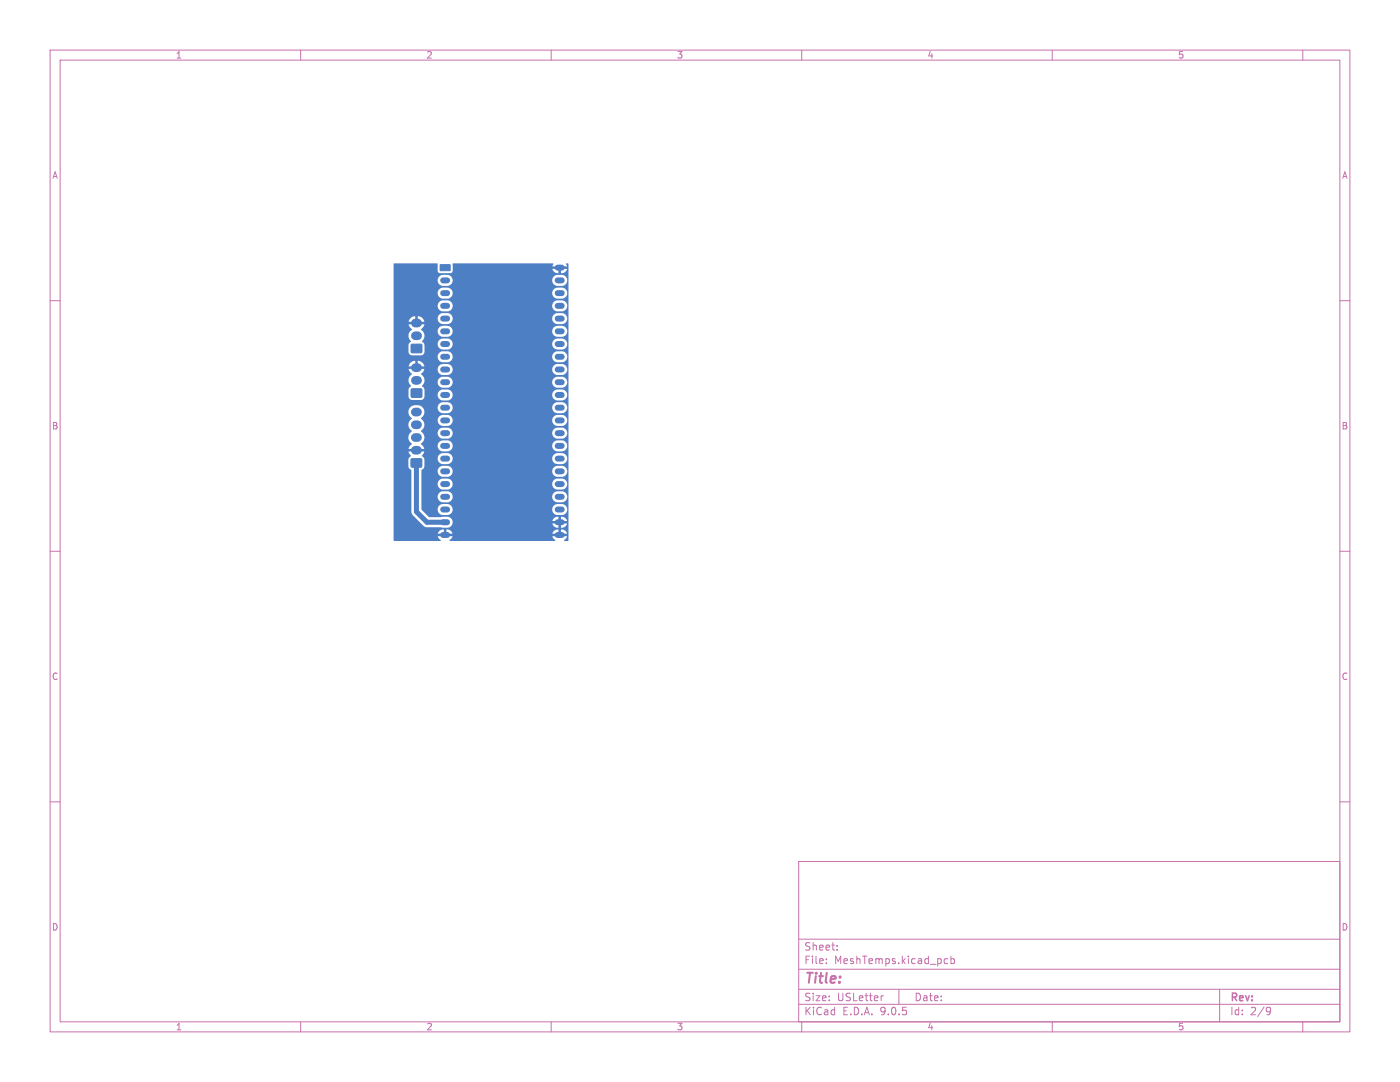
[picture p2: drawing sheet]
<svg xmlns="http://www.w3.org/2000/svg" width="279mm" height="216mm" viewBox="0 0 279 216" stroke-linecap="round" stroke-linejoin="round" font-family="sans-serif">
<defs><g id="words">
<text font-size="2.8" fill="#c872ab" x="160.4" y="196.8">Title:</text>
<g font-size="2.1" fill="#c872ab">
<text x="160.4" y="189.9">Sheet:</text>
<text x="160.4" y="192.6">File:</text>
<text x="166.5" y="192.6">MeshTemps.kicad_pcb</text>
<text x="160.4" y="202.8">KiCad</text>
<text x="160.4" y="200">Size:</text>
<text x="167" y="200">USLetter</text>
<text x="168.1" y="202.8">E.D.A.</text>
<text x="175.7" y="202.8">9.0.5</text>
<text x="182.4" y="200">Date:</text>
<text x="245.4" y="200.2">Rev:</text>
<text x="245.4" y="202.8">Id:</text>
<text x="249.5" y="202.8">2/9</text>
</g>
<g font-size="1.8" fill="#c872ab">
<text x="35" y="11.9">1</text>
<text x="85" y="11.9">2</text>
<text x="135" y="11.9">3</text>
<text x="185" y="11.9">4</text>
<text x="235" y="11.9">5</text>
<text x="10.3" y="35.9">A</text>
<text x="267.7" y="35.9">A</text>
<text x="10.3" y="85.9">B</text>
<text x="267.7" y="85.9">B</text>
<text x="10.3" y="135.9">C</text>
<text x="267.7" y="135.9">C</text>
<text x="10.3" y="185.9">D</text>
<text x="267.7" y="185.9">D</text>
<text x="35" y="205.8">1</text>
<text x="85" y="205.8">2</text>
<text x="135" y="205.8">3</text>
<text x="185" y="205.8">4</text>
<text x="235" y="205.8">5</text>
</g>
</g></defs>
<g fill="none" stroke="#c872ab" stroke-width=".2">
<path d="M10 10h259.4v195.9h-259.4zM12 12h255.4v191.9h-255.4zM60 10v2M110 10v2M160 10v2M210 10v2M260 10v2M10 60h2M267.4 60h2M10 110h2M267.4 110h2M10 160h2"/>
<path d="M159.4 171.9h108v32h-108zM267.4 160h2M159.4 197.4h108M159.4 193.4h108M159.4 187.4h108M164.9 192.1v.2M164.9 191.4v.1M167.1 189.4v.2M167.1 188.7v.1M176.3 198.7l-.3 .1M179.4 197.4v3M188.6 192.2h.5"/>
<path d="M188.6 191.4h.5M189.8 191.4l.4-.1 .3 .3-.1 .6h-.6M189.8 190.8v1.5M243.4 197.4v6.5M60 203.9v2M110 203.9v2M159.4 200.4h108M160 203.9v2M210 203.9v2M253 201l.5 .1a.99 .99 0 0 1-.4 1.4h-.2M253.6 201.6l-.3 .3h-.3M260 203.9v2"/>
</g>
<g fill="#4d7fc4" stroke="#4d7fc4" stroke-width=".2">
<path d="M87.8 52.8h2v1.2h-2z"/>
<path d="M82.1 91.6h2v1.6h-2z"/>
<path d="M82.1 77.6h2v1.6h-2z"/>
<path d="M82.1 68.7h2v1.6h-2z"/>
</g>
<g fill="none" stroke="#4d7fc4" stroke-width="1.2">
<path d="M88.4 56h.8M88.4 58.5h.8M111.3 56h.8M111.3 58.5h.8M111.3 53.4h.8M88.4 61h.8M88.4 63.6h.8M88.4 66.1h.8M88.4 68.7h.8M88.4 71.2h.8M88.4 73.7h.8M88.4 76.3h.8"/>
<path d="M88.4 78.8h.8M111.3 61h.8M111.3 63.6h.8M111.3 66.1h.8M111.3 68.7h.8M111.3 71.2h.8M111.3 73.7h.8M111.3 76.3h.8M111.3 78.8h.8M88.4 81.4h.8M88.4 83.9h.8M88.4 86.4h.8"/>
<path d="M88.4 89h.8M88.4 91.5h.8M88.4 94.1h.8M88.4 96.6h.8M88.4 99.1h.8M111.3 81.4h.8M111.3 83.9h.8M111.3 86.4h.8M111.3 89h.8M111.3 91.5h.8M111.3 94.1h.8M111.3 96.6h.8"/>
<path d="M111.3 99.1h.8M88.4 101.7h.8M88.4 104.2h.8M88.4 106.7h.8M111.3 101.7h.8M111.3 104.2h.8M111.3 106.8h.8"/>
</g>
<path d="M82.9 75.9h.4M82.9 73.4h.4M82.9 67h.4M82.9 64.5h.4M82.9 89.8h.4M82.9 87.3h.4M82.9 84.8h.4M82.9 82.2h.4" fill="none" stroke="#4d7fc4" stroke-width="1.7"/>
<path d="M83.1 92.4v9.7l2.1 2.1h3.6" fill="none" stroke="#4d7fc4" stroke-width="1"/>
<path d="M78.6 52.6h8.6l.1 .1v1.4l.3 .4h2.3l.4-.4v-1.4l.1-.1h19.9a.39 .39 0 0 1-.1 .6h1.2v.5h-1.2a1.12 1.12 0 0 0 1.2 .8v-.8h.6v.8h.2a1.1 1.1 0 0 0 1-.8h-1.2v-.5h1.2l-.2-.6h.4v55.2l-.1 .1h-.7v-.2l.3-.2 .3-.5h-1.2v-.5h1.2a1.12 1.12 0 0 0-1.2-.8v.7h-.6v-.7h-.2a1.1 1.1 0 0 0-1 .8h1.2v.5h-1.2l.3 .5 .3 .3v.1h-21.1v-.2l.4-.2 .2-.5h-1.1v-.5h1.1a1.12 1.12 0 0 0-1.2-.9v.8h-.5v-.8h-.3a1.1 1.1 0 0 0-.9 .9h1.1v.5h-1.1l.2 .5 .4 .3-.1 .1h-9.3v-25.8h2.9l.2 .8 .5 .5a1.57 1.57 0 0 0 0 2.7 1.5 1.5 0 0 0 0 2.5l-.5 .5-.2 .5h1.1v.5h-1.1l.5 .8-.5 .7v1.5l.2 .4 .4 .3v8.4l.1 .4 2.4 2.4 .3 .2 4.4 .1a1.1 1.1 0 0 0 1-1.3h21.1v.5h-1.2a1.11 1.11 0 0 0 1.2 .8v-.8h.6v.8h.2a1.1 1.1 0 0 0 1-.8h-1.2v-.5h1.2a1.12 1.12 0 0 0-1.2-.9v.8h-.6v-.8h-.2a1.1 1.1 0 0 0-1 .9l-19.9-.1a1.1 1.1 0 0 0-1-.8l-3.6 .1-1.6-1.6h3.2v.2a1.1 1.1 0 0 0 1 1l1.2-.1a1.1 1.1 0 0 0 .8-1.1h19.9v.2a1.1 1.1 0 0 0 1 1l1.2-.1a1.1 1.1 0 0 0 .8-1.1 1.1 1.1 0 0 0-1-1h-1l-.5 .1-.3 .4-.2 .5h-19.9a1.1 1.1 0 0 0-1-1h-1l-.4 .1-.4 .4-.2 .5h-3.2v-2.6h3.2a1.1 1.1 0 0 0 1.1 1.2h1.1a1.1 1.1 0 0 0 .8-1.2h19.9v.2a1.1 1.1 0 0 0 1 1h1.2a1.1 1.1 0 0 0 .8-1.2 1.1 1.1 0 0 0-1-1h-1l-.5 .2-.3 .4-.2 .4h-19.9a1.1 1.1 0 0 0-1-1h-.9l-.5 .2-.4 .4-.2 .4h-3.2v-2.5h3.2a1.1 1.1 0 0 0 1.1 1.2h1.1a1.1 1.1 0 0 0 .8-1.2h19.9v.2a1.1 1.1 0 0 0 1 1h1.2a1.1 1.1 0 0 0 .8-1.2 1.1 1.1 0 0 0-1-1h-1l-.5 .1-.3 .4-.2 .5h-19.9a1.1 1.1 0 0 0-1-1h-.9l-.5 .1-.4 .4-.2 .5h-3.2v-2.5h3.2a1.1 1.1 0 0 0 1.1 1.2l1.1-.1a1.1 1.1 0 0 0 .8-1.1h19.9v.1a1.1 1.1 0 0 0 1 1.1l1.2-.1a1.1 1.1 0 0 0 .8-1.1 1.1 1.1 0 0 0-1-1.1h-1l-.5 .2-.3 .4-.2 .5h-19.9a1.1 1.1 0 0 0-1-1.1h-.9l-.5 .2-.4 .4-.2 .5h-3.2v-.2l.4-.3 .2-.3-.1-1.8h2.7v.2a1.1 1.1 0 0 0 1.1 1h1.1a1.1 1.1 0 0 0 .8-1.2h19.9v.2a1.1 1.1 0 0 0 1 1h1.2a1.1 1.1 0 0 0 .8-1.2 1.1 1.1 0 0 0-1-1h-1l-.5 .2-.3 .3-.2 .5h-19.9a1.1 1.1 0 0 0-1-1h-.9l-.5 .2-.4 .3-.2 .5h-2.7l-.4-.4 .5-.9h-1.1v-.5h1.1l-.4-.7h3a1.1 1.1 0 0 0 1.1 1.2l1.1-.1a1.1 1.1 0 0 0 .8-1.1h19.9v.2a1.1 1.1 0 0 0 1 1l1.2-.1a1.1 1.1 0 0 0 .8-1.1 1.1 1.1 0 0 0-1-1h-1l-.5 .1-.3 .4-.2 .5h-19.9v-.2a1.1 1.1 0 0 0-1-.8h-.9l-.5 .1-.4 .4-.2 .5h-3l-.3-.3a1.52 1.52 0 0 0 .3-2.3h3v.2a1.1 1.1 0 0 0 1.1 1h1.1a1.1 1.1 0 0 0 .8-1.2h19.9v.2a1.1 1.1 0 0 0 1 1h1.2a1.1 1.1 0 0 0 .8-1.2 1.1 1.1 0 0 0-1-1h-1l-.5 .2-.3 .4-.2 .4h-19.9v-.1a1.1 1.1 0 0 0-1-.9h-.9l-.5 .2-.4 .4-.2 .4h-3l-.3-.2a1.52 1.52 0 0 0 .3-2.3h3v.2a1.1 1.1 0 0 0 1.1 1h1.1a1.1 1.1 0 0 0 .8-1.2h19.9v.2a1.1 1.1 0 0 0 1 1h1.2a1.1 1.1 0 0 0 .8-1.2 1.1 1.1 0 0 0-1-1h-1l-.5 .1-.3 .4-.2 .5h-19.9v-.2a1.1 1.1 0 0 0-1-.8h-.9l-.5 .1-.4 .4-.2 .5h-3l-.3-.3a1.52 1.52 0 0 0 .3-2.2h3v.1a1.1 1.1 0 0 0 1.1 1.1l1.1-.1a1.1 1.1 0 0 0 .8-1.1h19.9v.1a1.1 1.1 0 0 0 1 1.1l1.2-.1a1.1 1.1 0 0 0 .8-1.1 1.1 1.1 0 0 0-1-1.1h-1l-.5 .2-.3 .4-.2 .5h-19.9v-.2a1.1 1.1 0 0 0-1-.9h-.9l-.5 .2-.4 .4-.2 .5-3.1-.1a1.99 1.99 0 0 0-2-.2l-.5 .5-.2 .6h-2.9v-6.3h2.9l.1 .6 .4 .6-.5 .7v1.4a.74 .74 0 0 0 .7 .7l2.1-.1 .3-.3 .1-.7h2.6a1.1 1.1 0 0 0 1.1 1.2h1.1a1.1 1.1 0 0 0 .8-1.2h19.9v.2a1.1 1.1 0 0 0 1 1h1.2a1.1 1.1 0 0 0 .8-1.2 1.1 1.1 0 0 0-1-1h-1l-.5 .2-.3 .3-.2 .5h-19.9v-.1a1.1 1.1 0 0 0-1-.9h-.9l-.5 .2-.4 .3-.2 .5h-2.6v-1l-.5-.7 .5-.8h2.6a1.1 1.1 0 0 0 1.1 1.2l1.1-.1a1.1 1.1 0 0 0 .8-1.1h19.9v.2a1.1 1.1 0 0 0 1 1l1.2-.1a1.1 1.1 0 0 0 .8-1.1 1.1 1.1 0 0 0-1-1h-1l-.5 .1-.3 .4-.2 .5h-19.9a1.1 1.1 0 0 0-1-1h-.9l-.5 .1-.4 .4-.2 .5h-2.6a1.59 1.59 0 0 0-.7-1.6l.5-.5 .2-.5h2.6v.2a1.1 1.1 0 0 0 1.1 1h1.1a1.1 1.1 0 0 0 .8-1.2h19.9v.2a1.1 1.1 0 0 0 1 1h1.2a1.1 1.1 0 0 0 .8-1.2 1.1 1.1 0 0 0-1-1h-1l-.5 .2-.3 .4-.2 .4h-19.9a1.1 1.1 0 0 0-1-1h-.9l-.5 .2-.4 .4-.2 .4h-3.6v-.5l1-.1a1.37 1.37 0 0 0-1.3-1v.8h-.5l-.1-.8a1.37 1.37 0 0 0-1.3 1.1h1.1v.5h-1.1l.2 .5 .5 .6-.5 .5-.2 .6h-2.9v-4.7h8.7v.2a1.1 1.1 0 0 0 1.1 1h1.1a1.1 1.1 0 0 0 .8-1.2h19.9v.2a1.1 1.1 0 0 0 1 1h1.2a1.1 1.1 0 0 0 .8-1.2 1.1 1.1 0 0 0-1-1h-1l-.5 .1-.3 .4-.2 .5h-19.9a1.1 1.1 0 0 0-1-1h-.9l-.5 .1-.4 .4-.2 .5h-8.7v-4.2h2.9a1.48 1.48 0 0 0 .5 1.2l-.5 .7v1.4a.74 .74 0 0 0 .7 .7h1.8l.4-.1 .3-.6-.1-1.6h2.7l.1 .3a1.1 1.1 0 0 0 1 .9l1.1-.1a1.1 1.1 0 0 0 .8-1.1h19.9v.3a1.1 1.1 0 0 0 1 .9l1.2-.1a1.1 1.1 0 0 0 .8-1.1 1.1 1.1 0 0 0-1-1.1h-1l-.5 .2-.3 .4-.2 .5h-19.9v-.2a1.1 1.1 0 0 0-1-.9h-.9l-.5 .2-.4 .4-.2 .5h-2.7l-.4-.4v-.2a1.37 1.37 0 0 0 .1-2h3v.2a1.1 1.1 0 0 0 1.1 1h1.1a1.1 1.1 0 0 0 .8-1.2h19.9v.2a1.1 1.1 0 0 0 1 1h1.2a1.1 1.1 0 0 0 .8-1.2 1.1 1.1 0 0 0-1-1h-1l-.5 .2-.3 .3-.2 .5h-19.9v-.1a1.1 1.1 0 0 0-1-.9h-.9l-.5 .2-.4 .3-.2 .5h-3l-.3-.2 .5-.6 .2-.5h-1v-.5h1l-.4-.7h3a1.1 1.1 0 0 0 1.1 1.2l1.1-.1a1.1 1.1 0 0 0 .8-1.1h19.9v.2a1.1 1.1 0 0 0 1 1l1.2-.1a1.1 1.1 0 0 0 .8-1.1 1.1 1.1 0 0 0-1-1h-1l-.5 .1-.3 .4-.2 .5h-19.9v-.2a1.1 1.1 0 0 0-1-.8h-.9l-.5 .1-.4 .4-.2 .5h-3l-.4-.3-.5-.1v.8h-.5v-.8a1.36 1.36 0 0 0-1.4 1.1h1.1v.5h-1.1l.2 .5 .5 .6-.5 .5-.2 .6h-2.9v-6h8.7v.2a1.1 1.1 0 0 0 1.1 1h1.1a1.1 1.1 0 0 0 .8-1.2h19.9v.2a1.1 1.1 0 0 0 1 1h1.2a1.1 1.1 0 0 0 .8-1.2 1.1 1.1 0 0 0-1-1h-1l-.5 .2-.3 .4-.2 .4h-19.9a1.1 1.1 0 0 0-1-1h-.9l-.5 .2-.4 .4-.2 .4h-8.7v-2.5h8.7a1.1 1.1 0 0 0 1.1 1.2h1.1a1.1 1.1 0 0 0 .8-1.2h19.9v.2a1.1 1.1 0 0 0 1 1h1.2a1.1 1.1 0 0 0 .8-1.2 1.1 1.1 0 0 0-1-1h-1l-.5 .1-.3 .4-.2 .5h-19.9a1.1 1.1 0 0 0-1-1h-.9l-.5 .1-.4 .4-.2 .5h-8.7v-2.5h8.7a1.1 1.1 0 0 0 1.1 1.2l1.1-.1a1.1 1.1 0 0 0 .8-1.1h19.9v.1a1.1 1.1 0 0 0 1 1.1l1.2-.1a1.1 1.1 0 0 0 .8-1.1 1.1 1.1 0 0 0-1-1.1h-1l-.5 .2-.3 .4-.2 .5h-19.9a1.1 1.1 0 0 0-1-1.1h-.9l-.5 .2-.4 .4-.2 .5h-8.7z" fill="#4d7fc4"/>
<use href="#words"/>
</svg>
